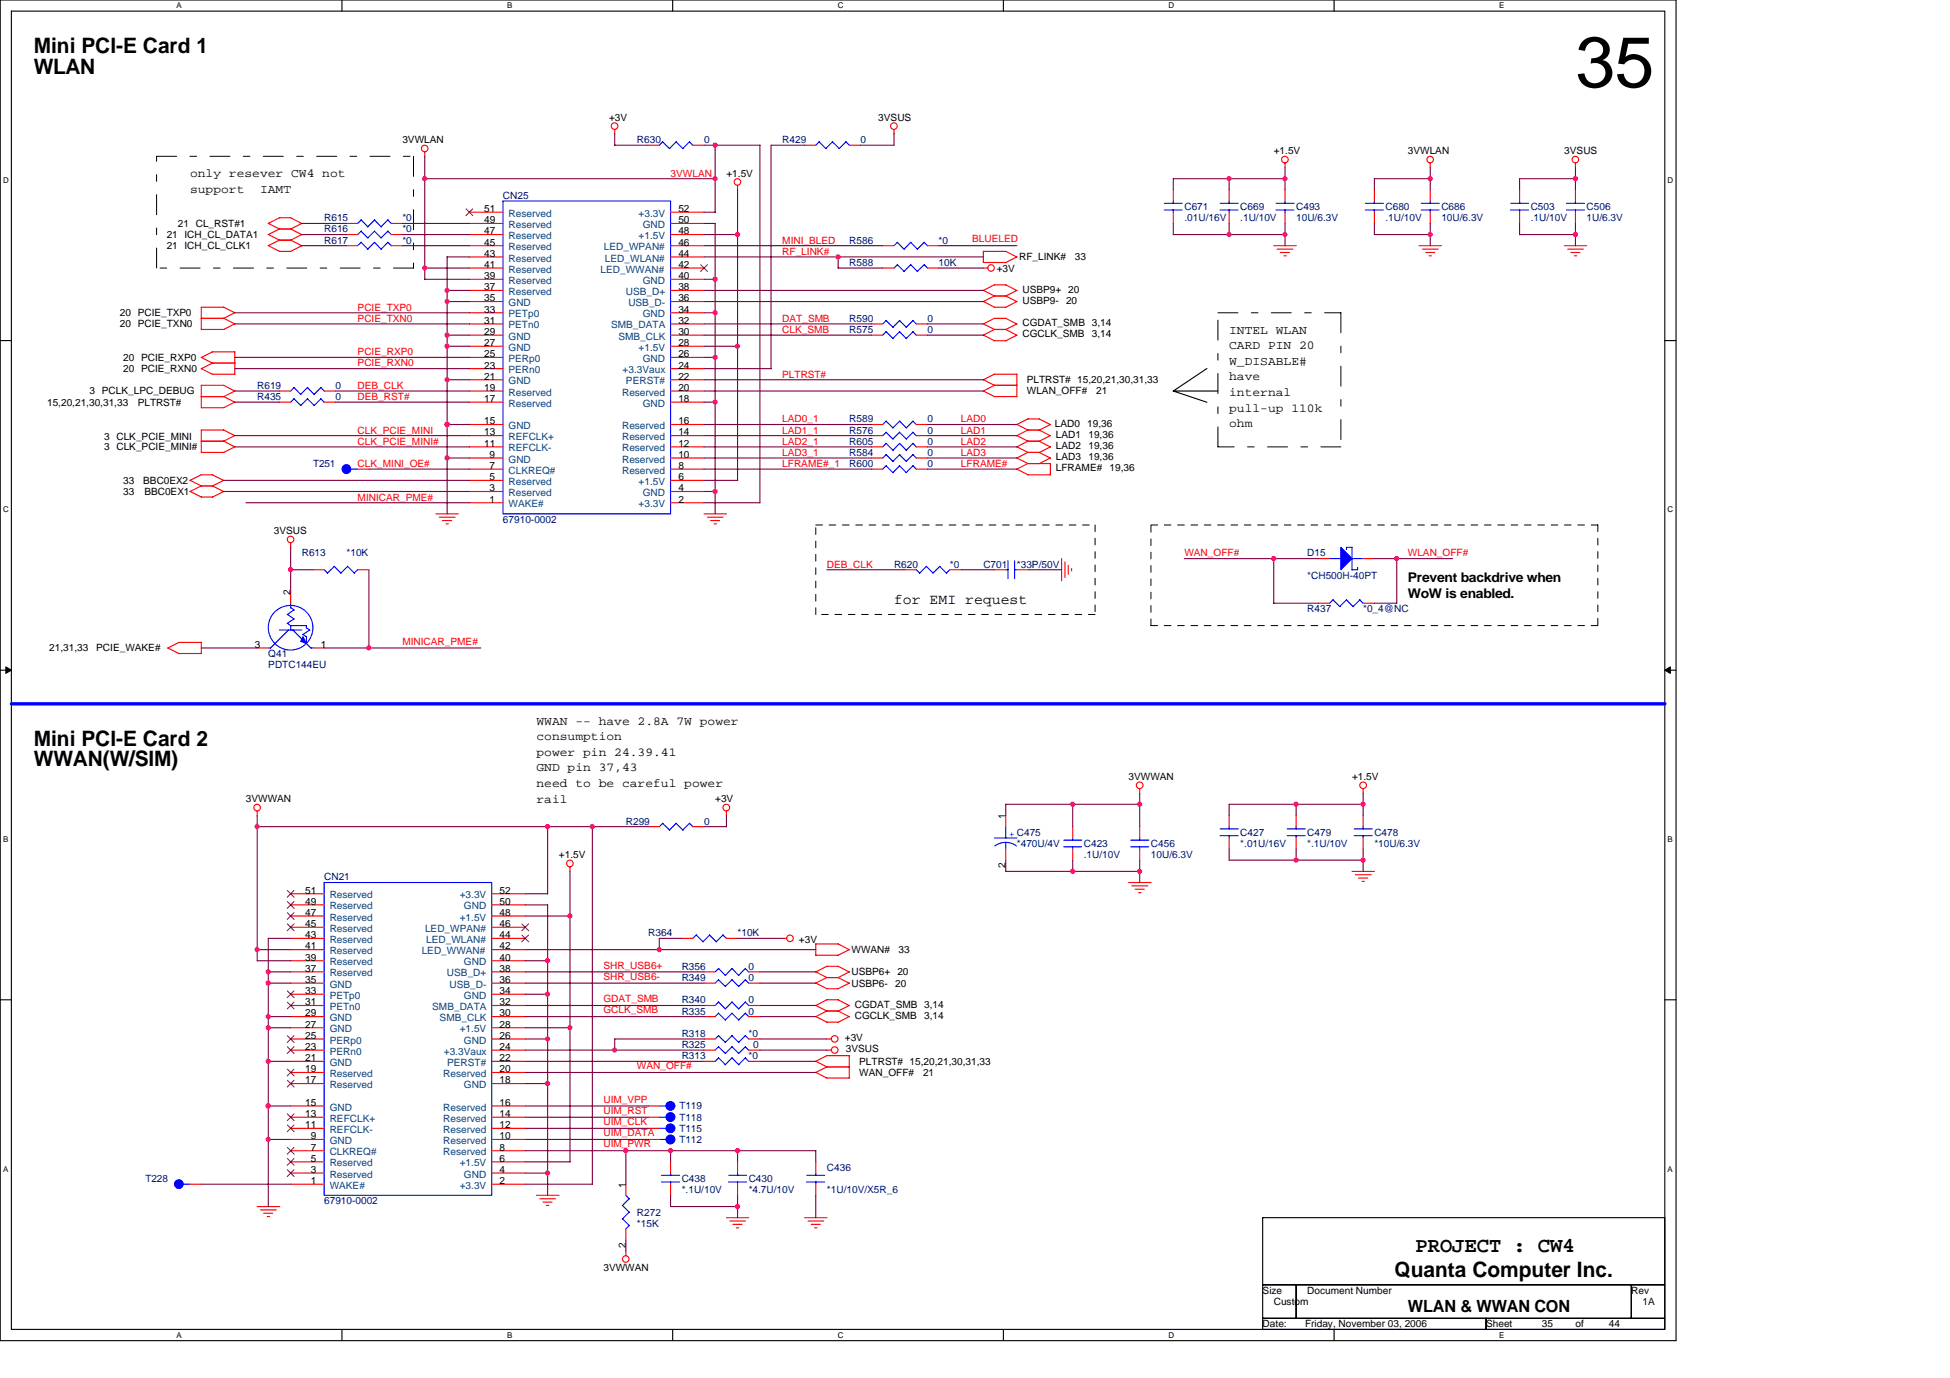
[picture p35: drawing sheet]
<svg xmlns="http://www.w3.org/2000/svg" width="297mm" height="210mm" viewBox="0 0 297 210" stroke-linecap="round" stroke-linejoin="round" font-family="sans-serif">
<defs><g id="words">
<text font-size="10.9" x="240" y="13.3">35</text>
<g font-size="3.2">
<text x="5.1" y="8.1">Mini PCI-E Card 1</text>
<text x="5.1" y="11.2">WLAN</text>
<text x="5.1" y="113.6">Mini PCI-E Card 2</text>
<text x="5.1" y="116.7">WWAN(W/SIM)</text>
<text x="215.6" y="190.7">PROJECT : CW4</text>
<text x="212.4" y="194.5">Quanta Computer Inc.</text>
</g>
<text font-size="2.6" x="214.5" y="199.8">WLAN &amp; WWAN CON</text>
<text font-size="2.2" x="136.2" y="92">for EMI request</text>
<g font-size="2">
<text x="214.5" y="88.7">Prevent backdrive when</text>
<text x="214.5" y="91.1">WoW is enabled.</text>
</g>
<g font-size="1.9">
<text x="29" y="27">only resever CW4 not</text>
<text x="29" y="29.4">support</text>
<text x="39.6" y="29.4">IAMT</text>
<text x="187.2" y="50.8">INTEL WLAN</text>
<text x="187.2" y="53.2">CARD PIN 20</text>
<text x="187.2" y="55.6">W_DISABLE#</text>
<text x="187.2" y="58">have</text>
<text x="187.2" y="60.3">internal</text>
<text x="187.2" y="62.7">pull-up 110k</text>
<text x="187.2" y="65.1">ohm</text>
<text x="81.7" y="110.4">WWAN -- have 2.8A 7W power</text>
<text x="81.7" y="112.8">consumption</text>
<text x="81.7" y="115.1">power pin 24.39.41</text>
<text x="81.7" y="117.5">GND pin 37,43</text>
<text x="81.7" y="119.9">need to be careful power</text>
<text x="81.7" y="122.3">rail</text>
</g>
<g font-size="1.5">
<text x="61.3" y="21.8">3VWLAN</text>
<text x="92.8" y="18.4">+3V</text>
<text x="133.8" y="18.4">3VSUS</text>
<text x="194" y="23.5">+1.5V</text>
<text x="214.5" y="23.5">3VWLAN</text>
<text x="238.3" y="23.5">3VSUS</text>
<text x="110.7" y="26.9">+1.5V</text>
<text x="27.1" y="34.5">21 CL_RST#1</text>
<text x="73.7" y="32.3">51</text>
<text x="73.7" y="34">49</text>
<text x="73.7" y="35.7">47</text>
<text x="103.3" y="32.3">52</text>
<text x="103.3" y="34">50</text>
<text x="103.3" y="35.7">48</text>
<text x="25.4" y="38">21 ICH_CL_CLK1</text>
<text x="25.4" y="36.3">21 ICH_CL_DATA1</text>
<text x="73.7" y="37.4">45</text>
<text x="73.7" y="39.1">43</text>
<text x="73.7" y="40.8">41</text>
<text x="103.3" y="37.4">46</text>
<text x="103.3" y="39.1">44</text>
<text x="103.3" y="40.8">42</text>
<text x="151.8" y="41.4">+3V</text>
<text x="155.2" y="39.7">RF_LINK#</text>
<text x="163.7" y="39.7">33</text>
<text x="73.7" y="42.5">39</text>
<text x="73.7" y="44.2">37</text>
<text x="73.7" y="45.9">35</text>
<text x="73.7" y="47.6">33</text>
<text x="103.3" y="42.5">40</text>
<text x="103.3" y="44.2">38</text>
<text x="103.3" y="45.9">36</text>
<text x="103.3" y="47.6">34</text>
<text x="155.7" y="44.6">USBP9+ 20</text>
<text x="155.7" y="46.3">USBP9-</text>
<text x="162.4" y="46.3">20</text>
<text x="18.2" y="48.2">20 PCIE_TXP0</text>
<text x="18.2" y="49.9">20 PCIE_TXN0</text>
<text x="73.7" y="49.3">31</text>
<text x="73.7" y="51">29</text>
<text x="73.7" y="52.7">27</text>
<text x="103.3" y="49.3">32</text>
<text x="103.3" y="51">30</text>
<text x="103.3" y="52.7">28</text>
<text x="155.7" y="49.7">CGDAT_SMB 3,14</text>
<text x="155.7" y="51.4">CGCLK_SMB</text>
<text x="166.3" y="51.4">3,14</text>
<text x="18.8" y="56.7">20 PCIE_RXN0</text>
<text x="18.8" y="55">20 PCIE_RXP0</text>
<text x="73.7" y="54.4">25</text>
<text x="73.7" y="56.1">23</text>
<text x="73.7" y="57.8">21</text>
<text x="73.7" y="59.5">19</text>
<text x="103.3" y="54.4">26</text>
<text x="103.3" y="56.1">24</text>
<text x="103.3" y="57.8">22</text>
<text x="103.3" y="59.5">20</text>
<text x="156.4" y="58.4">PLTRST# 15,20,21,30,31,33</text>
<text x="7.2" y="61.8">15,20,21,30,31,33</text>
<text x="13.6" y="60.1">3 PCLK_LPC_DEBUG</text>
<text x="21" y="61.8">PLTRST#</text>
<text x="73.7" y="61.2">17</text>
<text x="73.7" y="64.6">15</text>
<text x="103.3" y="61.2">18</text>
<text x="103.3" y="64.6">16</text>
<text x="156.4" y="60.1">WLAN_OFF#</text>
<text x="160.7" y="65">LAD0</text>
<text x="165.6" y="65">19,36</text>
<text x="167" y="60.1">21</text>
<text x="15.9" y="68.6">3 CLK_PCIE_MINI#</text>
<text x="15.9" y="67.1">3 CLK_PCIE_MINI</text>
<text x="73.7" y="66.3">13</text>
<text x="73.7" y="68.1">11</text>
<text x="74.6" y="69.7">9</text>
<text x="74.6" y="71.4">7</text>
<text x="103.3" y="66.3">14</text>
<text x="103.3" y="68.1">12</text>
<text x="103.3" y="69.7">10</text>
<text x="103.3" y="71.4">8</text>
<text x="160.8" y="66.7">LAD1</text>
<text x="160.8" y="68.4">LAD2</text>
<text x="160.8" y="71.8">LFRAME#</text>
<text x="160.8" y="70.1">LAD3</text>
<text x="165.8" y="66.7">19,36</text>
<text x="165.8" y="68.4">19,36</text>
<text x="165.8" y="70.1">19,36</text>
<text x="169" y="71.8">19,36</text>
<text x="18.8" y="75.4">33</text>
<text x="18.8" y="73.7">33</text>
<text x="21.8" y="73.7">BBC0EX2</text>
<text x="22" y="75.4">BBC0EX1</text>
<text x="74.6" y="73.2">5</text>
<text x="74.6" y="74.8">3</text>
<text x="74.6" y="76.6">1</text>
<text x="103.3" y="73.2">6</text>
<text x="103.3" y="74.8">4</text>
<text x="103.3" y="76.6">2</text>
<text x="41.7" y="81.3">3VSUS</text>
<text x="44.3" y="90.7" transform="rotate(-90 44.3 90.7)">2</text>
<text x="7.5" y="99.2">21,31,33</text>
<text x="14.7" y="99.2">PCIE_WAKE#</text>
<text x="38.8" y="98.7">3</text>
<text x="48.9" y="98.7">1</text>
<text x="171.9" y="118.8">3VWWAN</text>
<text x="205.9" y="118.8">+1.5V</text>
<text x="37.5" y="122.2">3VWWAN</text>
<text x="108.9" y="122.2">+3V</text>
<text x="153.2" y="124.7" transform="rotate(-90 153.2 124.7)">1</text>
<text x="85.1" y="130.7">+1.5V</text>
<text x="46.5" y="136.1">51</text>
<text x="46.5" y="137.8">49</text>
<text x="76.1" y="136.1">52</text>
<text x="76.1" y="137.8">50</text>
<text x="153.2" y="132.3" transform="rotate(-90 153.2 132.3)">2</text>
<text x="46.5" y="139.5">47</text>
<text x="46.5" y="141.2">45</text>
<text x="46.5" y="142.9">43</text>
<text x="76.1" y="139.5">48</text>
<text x="76.1" y="141.2">46</text>
<text x="76.1" y="142.9">44</text>
<text x="121.7" y="143.6">+3V</text>
<text x="46.5" y="144.6">41</text>
<text x="46.5" y="146.3">39</text>
<text x="46.5" y="148">37</text>
<text x="46.5" y="149.7">35</text>
<text x="76.1" y="144.6">42</text>
<text x="76.1" y="146.3">40</text>
<text x="76.1" y="148">38</text>
<text x="76.1" y="149.7">36</text>
<text x="129.7" y="148.6">USBP6+ 20</text>
<text x="129.7" y="145.2">WWAN#</text>
<text x="136.9" y="145.2">33</text>
<text x="46.5" y="151.4">33</text>
<text x="46.5" y="153.1">31</text>
<text x="46.5" y="154.8">29</text>
<text x="76.1" y="151.4">34</text>
<text x="76.1" y="153.1">32</text>
<text x="76.1" y="154.8">30</text>
<text x="129.7" y="150.3">USBP6-</text>
<text x="130.2" y="155.2">CGCLK_SMB</text>
<text x="130.2" y="153.5">CGDAT_SMB 3,14</text>
<text x="136.4" y="150.3">20</text>
<text x="140.8" y="155.2">3,14</text>
<text x="46.5" y="156.5">27</text>
<text x="46.5" y="158.2">25</text>
<text x="46.5" y="159.9">23</text>
<text x="46.5" y="161.6">21</text>
<text x="76.1" y="156.5">28</text>
<text x="76.1" y="158.2">26</text>
<text x="76.1" y="159.9">24</text>
<text x="76.1" y="161.6">22</text>
<text x="128.7" y="158.6">+3V</text>
<text x="128.9" y="160.3">3VSUS</text>
<text x="46.5" y="163.3">19</text>
<text x="46.5" y="165">17</text>
<text x="76.1" y="163.3">20</text>
<text x="76.1" y="165">18</text>
<text x="130.9" y="163.9">WAN_OFF#</text>
<text x="130.9" y="162.2">PLTRST# 15,20,21,30,31,33</text>
<text x="140.6" y="163.9">21</text>
<text x="46.5" y="168.4">15</text>
<text x="46.5" y="170.2">13</text>
<text x="46.5" y="171.9">11</text>
<text x="47.3" y="173.5">9</text>
<text x="76.1" y="168.4">16</text>
<text x="76.1" y="170.2">14</text>
<text x="76.1" y="171.9">12</text>
<text x="76.1" y="173.5">10</text>
<text x="47.3" y="175.3">7</text>
<text x="47.3" y="177">5</text>
<text x="47.3" y="178.7">3</text>
<text x="76.1" y="177">6</text>
<text x="76.1" y="175.3">8</text>
<text x="76.1" y="178.7">4</text>
<text x="47.3" y="180.4">1</text>
<text x="76.1" y="180.4">2</text>
<text x="95.3" y="180.9" transform="rotate(-90 95.3 180.9)">1</text>
<text x="95.3" y="190.2" transform="rotate(-90 95.3 190.2)">2</text>
<text x="91.9" y="193.7">3VWWAN</text>
<text x="192.3" y="197.1">Size</text>
<text x="199.1" y="197.1">Document Number</text>
<text x="248.5" y="197.1">Rev</text>
<text x="192.3" y="202.2">Date:</text>
<text x="194" y="198.8">Custom</text>
<text x="198.8" y="202.2">Friday, November 03, 2006</text>
<text x="226.4" y="202.2">Sheet</text>
<text x="234.9" y="202.2">35</text>
<text x="240" y="202.2">of</text>
<text x="245.1" y="202.2">44</text>
<text x="250.2" y="198.8">1A</text>
</g>
<g font-size="1.5" fill="#000080">
<text x="97" y="21.8">R630</text>
<text x="107.2" y="21.8">0</text>
<text x="119.2" y="21.8">R429</text>
<text x="131.1" y="21.8">0</text>
<text x="49.4" y="33.7">R615</text>
<text x="49.4" y="35.4">R616</text>
<text x="61.3" y="33.7">*0</text>
<text x="61.3" y="35.4">*0</text>
<text x="76.6" y="30.3">CN25</text>
<text x="180.4" y="32">C671</text>
<text x="180.4" y="33.7">.01U/16V</text>
<text x="188.9" y="32">C669</text>
<text x="188.9" y="33.7">.1U/10V</text>
<text x="197.4" y="32">C493</text>
<text x="197.4" y="33.7">10U/6.3V</text>
<text x="211" y="32">C680</text>
<text x="211" y="33.7">.1U/10V</text>
<text x="219.6" y="32">C686</text>
<text x="219.6" y="33.7">10U/6.3V</text>
<text x="233.2" y="32">C503</text>
<text x="233.2" y="33.7">.1U/10V</text>
<text x="241.7" y="32">C506</text>
<text x="241.7" y="33.7">1U/6.3V</text>
<text x="49.4" y="37.1">R617</text>
<text x="61.3" y="37.1">*0</text>
<text x="129.4" y="40.5">R588</text>
<text x="129.4" y="37.1">R586</text>
<text x="143" y="40.5">10K</text>
<text x="143" y="37.1">*0</text>
<text x="129.4" y="49">R590</text>
<text x="129.4" y="50.7">R575</text>
<text x="141.3" y="49">0</text>
<text x="141.3" y="50.7">0</text>
<text x="39.2" y="59.2">R619</text>
<text x="51.1" y="59.2">0</text>
<text x="39.2" y="60.9">R435</text>
<text x="51.1" y="60.9">0</text>
<text x="129.4" y="64.3">R589</text>
<text x="141.3" y="64.3">0</text>
<text x="47.7" y="71.1">T251</text>
<text x="129.4" y="69.4">R584</text>
<text x="129.4" y="71.1">R600</text>
<text x="129.4" y="67.7">R605</text>
<text x="129.4" y="66">R576</text>
<text x="141.3" y="69.4">0</text>
<text x="141.3" y="71.1">0</text>
<text x="141.3" y="67.7">0</text>
<text x="141.3" y="66">0</text>
<text x="76.6" y="79.7">67910-0002</text>
<text x="46" y="84.8">R613</text>
<text x="52.8" y="84.8">*10K</text>
<text x="136.2" y="86.5">R620</text>
<text x="144.7" y="86.5">*0</text>
<text x="149.8" y="86.5">C701</text>
<text x="154.9" y="86.5">*33P/50V</text>
<text x="199.1" y="84.8">D15</text>
<text x="199.1" y="88.2">*CH500H-40PT</text>
<text x="199.1" y="93.3">R437</text>
<text x="207.6" y="93.3">*0_4@NC</text>
<text x="40.9" y="100.1">Q41</text>
<text x="40.9" y="101.8">PDTC144EU</text>
<text x="95.3" y="125.6">R299</text>
<text x="107.2" y="125.6">0</text>
<text x="154.9" y="129">*470U/4V</text>
<text x="165.1" y="129">C423</text>
<text x="165.1" y="130.7">.1U/10V</text>
<text x="175.3" y="129">C456</text>
<text x="175.3" y="130.7">10U/6.3V</text>
<text x="188.9" y="127.3">C427</text>
<text x="188.9" y="129">*.01U/16V</text>
<text x="199.1" y="127.3">C479</text>
<text x="199.1" y="129">*.1U/10V</text>
<text x="209.4" y="127.3">C478</text>
<text x="209.4" y="129">*10U/6.3V</text>
<text x="49.4" y="134.1">CN21</text>
<text x="98.7" y="142.6">R364</text>
<text x="112.3" y="142.6">*10K</text>
<text x="103.8" y="149.4">R349</text>
<text x="103.8" y="147.7">R356</text>
<text x="114" y="149.4">0</text>
<text x="114" y="147.7">0</text>
<text x="103.8" y="154.5">R335</text>
<text x="103.8" y="152.8">R340</text>
<text x="114" y="154.5">0</text>
<text x="114" y="152.8">0</text>
<text x="103.8" y="161.3">R313</text>
<text x="103.8" y="157.9">R318</text>
<text x="103.8" y="159.6">R325</text>
<text x="114" y="161.3">*0</text>
<text x="114" y="157.9">*0</text>
<text x="114.7" y="159.6">0</text>
<text x="103.5" y="172.4">T115</text>
<text x="103.5" y="169">T119</text>
<text x="103.5" y="170.7">T118</text>
<text x="103.5" y="174.1">T112</text>
<text x="126" y="178.4">C436</text>
<text x="22.2" y="180.1">T228</text>
<text x="49.4" y="183.5">67910-0002</text>
<text x="97" y="185.2">R272</text>
<text x="103.8" y="180.1">C438</text>
<text x="103.8" y="181.8">*.1U/10V</text>
<text x="114" y="180.1">C430</text>
<text x="114" y="181.8">*4.7U/10V</text>
<text x="126" y="181.8">*1U/10V/X5R_6</text>
<text x="97" y="186.9">*15K</text>
</g>
<g font-size="1.5" fill="#f00">
<text x="102.1" y="26.9">3VWLAN</text>
<text x="119.2" y="37.1">MINI_BLED</text>
<text x="119.2" y="38.8">RF_LINK#</text>
<text x="148.1" y="36.9">BLUELED</text>
<text x="54.5" y="47.3">PCIE_TXP0</text>
<text x="54.5" y="49">PCIE_TXN0</text>
<text x="119.2" y="50.7">CLK_SMB</text>
<text x="119.2" y="49">DAT_SMB</text>
<text x="54.5" y="59.2">DEB_CLK</text>
<text x="54.5" y="55.8">PCIE_RXN0</text>
<text x="54.5" y="54.1">PCIE_RXP0</text>
<text x="119.2" y="57.5">PLTRST#</text>
<text x="54.5" y="60.9">DEB_RST#</text>
<text x="119.2" y="64.3">LAD0_1</text>
<text x="146.4" y="64.3">LAD0</text>
<text x="54.5" y="66">CLK_PCIE_MINI</text>
<text x="54.5" y="67.7">CLK_PCIE_MINI#</text>
<text x="54.5" y="71.1">CLK_MINI_OE#</text>
<text x="119.2" y="71.1">LFRAME#_1</text>
<text x="119.2" y="66">LAD1_1</text>
<text x="119.2" y="69.4">LAD3_1</text>
<text x="119.2" y="67.7">LAD2_1</text>
<text x="146.4" y="71.1">LFRAME#</text>
<text x="146.4" y="66">LAD1</text>
<text x="146.4" y="67.7">LAD2</text>
<text x="146.4" y="69.4">LAD3</text>
<text x="54.5" y="76.2">MINICAR_PME#</text>
<text x="126" y="86.5">DEB_CLK</text>
<text x="180.4" y="84.8">WAN_OFF#</text>
<text x="214.5" y="84.8">WLAN_OFF#</text>
<text x="61.3" y="98.2">MINICAR_PME#</text>
<text x="91.9" y="147.6">SHR_USB6+</text>
<text x="91.9" y="149.2">SHR_USB6-</text>
<text x="91.9" y="154.4">GCLK_SMB</text>
<text x="91.9" y="152.7">GDAT_SMB</text>
<text x="91.9" y="168">UIM_VPP</text>
<text x="97" y="162.9">WAN_OFF#</text>
<text x="91.9" y="173.1">UIM_DATA</text>
<text x="91.9" y="171.4">UIM_CLK</text>
<text x="91.9" y="169.7">UIM_RST</text>
<text x="91.9" y="174.8">UIM_PWR</text>
</g>
<g font-size="1.5" fill="#004080">
<text x="77.5" y="33">Reserved</text>
<text x="77.5" y="34.7">Reserved</text>
<text x="97.3" y="33">+3.3V</text>
<text x="97.9" y="34.7">GND</text>
<text x="77.5" y="36.4">Reserved</text>
<text x="77.5" y="38.1">Reserved</text>
<text x="77.5" y="39.8">Reserved</text>
<text x="77.5" y="41.5">Reserved</text>
<text x="91.5" y="41.5">LED_WWAN#</text>
<text x="92" y="38.1">LED_WPAN#</text>
<text x="92.2" y="39.8">LED_WLAN#</text>
<text x="97.3" y="36.4">+1.5V</text>
<text x="77.5" y="43.2">Reserved</text>
<text x="77.5" y="44.9">Reserved</text>
<text x="77.5" y="46.6">GND</text>
<text x="95.3" y="44.9">USB_D+</text>
<text x="95.7" y="46.6">USB_D-</text>
<text x="97.9" y="43.2">GND</text>
<text x="77.5" y="48.3">PETp0</text>
<text x="77.5" y="50">PETn0</text>
<text x="77.5" y="51.8">GND</text>
<text x="77.5" y="53.4">GND</text>
<text x="93.1" y="50">SMB_DATA</text>
<text x="94.2" y="51.8">SMB_CLK</text>
<text x="97.3" y="53.4">+1.5V</text>
<text x="97.9" y="48.3">GND</text>
<text x="77.5" y="55.1">PERp0</text>
<text x="77.5" y="56.9">PERn0</text>
<text x="77.5" y="58.5">GND</text>
<text x="94.8" y="56.9">+3.3Vaux</text>
<text x="95.4" y="58.5">PERST#</text>
<text x="97.9" y="55.1">GND</text>
<text x="77.5" y="60.3">Reserved</text>
<text x="77.5" y="62">Reserved</text>
<text x="77.5" y="65.4">GND</text>
<text x="94.8" y="60.3">Reserved</text>
<text x="94.8" y="65.4">Reserved</text>
<text x="97.9" y="62">GND</text>
<text x="77.5" y="67.1">REFCLK+</text>
<text x="77.5" y="68.8">REFCLK-</text>
<text x="77.5" y="70.5">GND</text>
<text x="94.8" y="67.1">Reserved</text>
<text x="94.8" y="68.8">Reserved</text>
<text x="94.8" y="70.5">Reserved</text>
<text x="77.5" y="72.2">CLKREQ#</text>
<text x="77.5" y="73.9">Reserved</text>
<text x="77.5" y="75.6">Reserved</text>
<text x="77.5" y="77.3">WAKE#</text>
<text x="94.8" y="72.2">Reserved</text>
<text x="97.3" y="73.9">+1.5V</text>
<text x="97.3" y="77.3">+3.3V</text>
<text x="97.9" y="75.6">GND</text>
<text x="50.2" y="136.8">Reserved</text>
<text x="70" y="136.8">+3.3V</text>
<text x="50.2" y="138.5">Reserved</text>
<text x="50.2" y="140.2">Reserved</text>
<text x="50.2" y="141.9">Reserved</text>
<text x="50.2" y="143.6">Reserved</text>
<text x="64.7" y="141.9">LED_WPAN#</text>
<text x="64.9" y="143.6">LED_WLAN#</text>
<text x="70" y="140.2">+1.5V</text>
<text x="70.7" y="138.5">GND</text>
<text x="50.2" y="145.4">Reserved</text>
<text x="50.2" y="147">Reserved</text>
<text x="50.2" y="148.7">Reserved</text>
<text x="64.2" y="145.4">LED_WWAN#</text>
<text x="68.1" y="148.7">USB_D+</text>
<text x="70.7" y="147">GND</text>
<text x="50.2" y="150.5">GND</text>
<text x="50.2" y="152.1">PETp0</text>
<text x="50.2" y="153.9">PETn0</text>
<text x="50.2" y="155.6">GND</text>
<text x="65.8" y="153.9">SMB_DATA</text>
<text x="67" y="155.6">SMB_CLK</text>
<text x="68.5" y="150.5">USB_D-</text>
<text x="70.7" y="152.1">GND</text>
<text x="50.2" y="157.2">GND</text>
<text x="50.2" y="159">PERp0</text>
<text x="50.2" y="160.7">PERn0</text>
<text x="67.6" y="160.7">+3.3Vaux</text>
<text x="70" y="157.2">+1.5V</text>
<text x="70.7" y="159">GND</text>
<text x="50.2" y="162.4">GND</text>
<text x="50.2" y="164.1">Reserved</text>
<text x="50.2" y="165.8">Reserved</text>
<text x="67.5" y="164.1">Reserved</text>
<text x="68.1" y="162.4">PERST#</text>
<text x="70.7" y="165.8">GND</text>
<text x="50.2" y="169.2">GND</text>
<text x="50.2" y="170.9">REFCLK+</text>
<text x="50.2" y="172.6">REFCLK-</text>
<text x="67.5" y="169.2">Reserved</text>
<text x="67.5" y="170.9">Reserved</text>
<text x="67.5" y="172.6">Reserved</text>
<text x="50.2" y="174.3">GND</text>
<text x="50.2" y="176">CLKREQ#</text>
<text x="50.2" y="177.7">Reserved</text>
<text x="50.2" y="179.4">Reserved</text>
<text x="67.5" y="174.3">Reserved</text>
<text x="67.5" y="176">Reserved</text>
<text x="70" y="177.7">+1.5V</text>
<text x="70.7" y="179.4">GND</text>
<text x="50.2" y="181.1">WAKE#</text>
<text x="70" y="181.1">+3.3V</text>
</g>
<text font-size="1.5" fill="#00f" x="153.7" y="127.5">+ C475</text>
<g font-size="1.2">
<text x="26.9" y="1.2">A</text>
<text x="77.3" y="1.2">B</text>
<text x="127.6" y="1.2">C</text>
<text x="178" y="1.2">D</text>
<text x="228.4" y="1.2">E</text>
<text x=".5" y="27.9">D</text>
<text x="254" y="27.9">D</text>
<text x=".5" y="78">C</text>
<text x="254" y="78">C</text>
<text x=".5" y="128.2">B</text>
<text x="254" y="128.2">B</text>
<text x=".5" y="178.5">A</text>
<text x="254" y="178.5">A</text>
<text x="26.9" y="203.8">A</text>
<text x="77.3" y="203.8">B</text>
<text x="127.6" y="203.8">C</text>
<text x="178" y="203.8">D</text>
<text x="228.4" y="203.8">E</text>
</g>
</g></defs>
<path d="M0 0h255.3v204.2h-255.3zM1.7 1.7h251.9v200.8h-251.9z" fill="none" stroke="#000" stroke-width=".17"/>
<g fill="#fff">
<path d="M26.9 .2h.8v1.3h-.8z"/>
<path d="M26.9 202.7h.8v1.3h-.8z"/>
</g>
<path d="M52.1 0v1.7M52.1 202.5v1.7" fill="none" stroke="#000" stroke-width=".17"/>
<g fill="#fff">
<path d="M77.3 .2h.7v1.3h-.7z"/>
<path d="M77.3 202.7h.7v1.3h-.7z"/>
</g>
<path d="M102.5 0v1.7M102.5 202.5v1.7" fill="none" stroke="#000" stroke-width=".17"/>
<g fill="#fff">
<path d="M127.6 .2h.9v1.3h-.9z"/>
<path d="M127.6 202.7h.9v1.3h-.9z"/>
</g>
<path d="M152.8 0v1.7M152.8 202.5v1.7" fill="none" stroke="#000" stroke-width=".17"/>
<g fill="#fff">
<path d="M178 .2h.9v1.3h-.9z"/>
<path d="M178 202.7h.9v1.3h-.9z"/>
</g>
<path d="M203.2 0v1.7M203.2 202.5v1.7" fill="none" stroke="#000" stroke-width=".17"/>
<g fill="#fff">
<path d="M228.4 .2h.8v1.3h-.8z"/>
<path d="M228.4 202.7h.8v1.3h-.8z"/>
<path d="M.5 26.8h.8v1.3h-.8z"/>
<path d="M254 26.8h.9v1.3h-.9z"/>
<path d="M.5 77h.8v1.3h-.8z"/>
<path d="M254 77h.9v1.3h-.9z"/>
</g>
<path d="M0 51.9h1.7M253.6 51.9h1.7" fill="none" stroke="#000" stroke-width=".17"/>
<g fill="#fff">
<path d="M.5 127.2h.7v1.3h-.7z"/>
<path d="M254 127.2h.8v1.3h-.8z"/>
</g>
<path d="M0 102.1h1.7M253.6 102.1h1.7" fill="none" stroke="#000" stroke-width=".17"/>
<path d="M.9 101.6l.8 .5-.8 .5zM253.6 102.1l.8-.5v1z" fill="#000" stroke="#000" stroke-width=".15"/>
<g fill="#fff">
<path d="M.5 177.4h.7v1.3h-.7z"/>
<path d="M254 177.4h.8v1.3h-.8z"/>
</g>
<path d="M178.7 59.6h6.8M178.7 59.6l5.2 1.7M183.9 56.1l-5.2 3.5M0 152.3h1.7M253.6 152.3h1.7M192.3 185.5h61.3v10.2h-61.3zM192.3 195.7h5.1v5.1h-5.1zM197.4 195.7h51.1v5.1h-51.1zM248.5 195.7h5.1v5.1h-5.1zM192.3 200.8h34.1v1.7h-34.1zM226.4 200.8h27.2v1.7h-27.2z" fill="none" stroke="#000" stroke-width=".17"/>
<path d="M1.7 107.2h251.9" fill="none" stroke="#00f" stroke-width=".51"/>
<path d="M124.3 80h42.5M166.8 80v13.6M175.3 80h68.1M243.4 80v15.3M124.3 93.6v-13.6M166.8 93.6h-42.5M175.3 95.3v-15.3M243.4 95.3h-68.1" fill="none" stroke="#000" stroke-width=".15" stroke-dasharray="1 1 1 1 1 1 1 1"/>
<path d="M23.9 23.8h39.1M63 23.8v17M23.9 40.8v-17M63 40.8h-39.1M185.5 47.6h18.8M204.3 47.6v20.5M185.5 68.1v-20.5M204.3 68.1h-18.8" fill="none" stroke="#000" stroke-width=".15" stroke-dasharray="3 2 1 2"/>
<g fill="none" stroke="#f00" stroke-width=".17">
<path d="M93.6 19.7v.7M136.2 19.7v.7M40.8 37.4l1.8 .9h1.7M40.8 34l1.8 .9h1.7l1.7 .9M42.6 33.2h1.7l1.7 .9M42.6 36.6l-1.7 .8M42.6 34.9l-1.8 .8 1.8 .9h1.7l1.7 .8M42.6 33.1l-1.7 .9M46 37.4l-1.7 .9M46 35.7l-1.7 .9M46 34l-1.7 .9M52.8 37.4h1.7"/>
<path d="M52.8 34h1.7M52.8 35.7h1.7M59.6 37.4h1.7M59.6 34h1.7M59.6 35.7h1.7M64.7 23.1v.7M71.5 37.4h5.1M71.5 32.3h5.1M71.5 34h5.1M71.5 35.7h5.1M71.5 39.1h5.1M98.7 22.1h1.7"/>
<path d="M102.1 37.4h5.1M102.1 32.3h5.1M102.1 34h5.1M102.1 35.7h5.1M102.1 39.1h5.1M105.5 22.1h1.7M112.3 28.2v.7M122.6 22.1h1.7M129.4 22.1h1.7M134.5 37.4h1.7M141.3 37.4h1.7M154.9 39.1l-1.7 .9"/>
<path d="M154.9 39.2l-1.7-.9h-3.4v1.7h3.4M178.7 28.9v1.7M178.7 32.3v1.7M187.2 28.9v1.7M187.2 32.3v1.7M194 37.4h3.5M194.5 38h2.5M195 38.5h1.4M195.6 39h.3M195.7 24.8v.7M195.7 28.9v1.7M195.7 32.3v1.7"/>
<path d="M209.4 28.9v1.7M209.4 32.3v1.7M216.2 37.4h3.4M216.7 38h2.4M217.2 38.5h1.3M217.7 39h.4M217.9 24.8v.7M217.9 28.9v1.7M217.9 32.3v1.7M231.5 28.9v1.7M231.5 32.3v1.7M238.3 37.4h3.4"/>
<path d="M238.8 38h2.4M239.3 38.5h1.4M239.8 39h.4M240 24.8v.7M240 28.9v1.7M240 32.3v1.7M32.3 55.3h3.5M32.3 53.6h3.5v3.4M32.4 55.3l-1.8 .9 1.8 .8h3.4M32.4 53.6l-1.8 .9 1.8 .8M34.1 46.8l1.7 .8M34.1 48.5l1.7 .8"/>
<path d="M34.1 46.8h-3.4v3.4h3.4l1.7-.9M35.8 59.6l-1.7 .8M35.8 59.6l-1.7-.9h-3.4v3.4h3.4l1.7-.9M35.8 47.6l-1.7 .9h-3.5M42.6 59.6h1.7M49.4 59.6h1.7M71.5 40.8h5.1M71.5 42.5h5.1M71.5 44.2h5.1M71.5 45.9h5.1M71.5 47.6h5.1M71.5 49.3h5.1"/>
<path d="M71.5 51.1h5.1M71.5 52.7h5.1M71.5 54.4h5.1M71.5 56.2h5.1M71.5 57.8h5.1M71.5 59.6h5.1M102.1 40.8h5.1M102.1 42.5h5.1M102.1 44.2h5.1M102.1 45.9h5.1M102.1 47.6h5.1M102.1 49.3h5.1"/>
<path d="M102.1 51.1h5.1M102.1 52.7h5.1M102.1 54.4h5.1M102.1 56.2h5.1M102.1 57.8h5.1M102.1 59.6h5.1M132.8 49.3h1.7M132.8 51.1h1.7M134.5 40.8h1.7M139.6 49.3h1.7M139.6 51.1h1.7M141.3 40.8h1.7"/>
<path d="M149.8 40.8h.7M149.8 57.8l1.7 .9-1.7 .8 1.7 .9M149.8 49.3l1.7 .9M149.8 51l1.7 .9M149.8 44.2l1.7 .9M149.8 49.3l1.7-.8h1.7l1.7 .9M149.8 44.2l1.7-.8h1.7l1.7 .9M151.5 58.7h3.4M151.5 46.8h1.7M151.5 50.2h1.7l1.7 .9M151.5 51.9h1.7M151.5 45.1h1.7l1.7 .9"/>
<path d="M151.5 57h3.4M151.5 57l-1.7 .8M151.5 50.2l-1.7 .9M151.5 45.1l-1.7 .8 1.7 .9M154.9 57v3.4M154.9 49.3l-1.7 .9M154.9 51.1l-1.7 .8M154.9 44.2l-1.7 .9M154.9 45.9l-1.7 .9M28.9 74.8l1.7 .9h1.8M30.6 60.4h3.5M30.7 72.3h1.7l1.7 .9"/>
<path d="M30.7 72.3l-1.8 .9 1.7 .8h1.8l1.7 .9-1.8 .8M30.7 74l-1.7 .9M34.1 67.2l1.7 .9M34.1 65.5l1.7 .9M34.1 60.4l1.7 .9M34.1 65.5h-3.4v3.4h3.4l1.7-.8M34.1 73.2l-1.8 .8M35.8 66.3l-1.7 .9h-3.5M42.6 61.3h1.7M49.4 61.3h1.7M54.5 71.5h1.7M66.4 78.3h3.4"/>
<path d="M66.9 78.8h2.4M67.4 79.3h1.4M67.9 79.8h.4M71.5 61.3h5.1M71.5 64.7h5.1M71.5 66.4h5.1M71.5 68.1h5.1M71.5 69.8h5.1M71.5 71.5h5.1M71.5 73.2h5.1M71.5 74.9h5.1M71.5 76.6h5.1"/>
<path d="M102.1 61.3h5.1M102.1 64.7h5.1M102.1 66.4h5.1M102.1 68.1h5.1M102.1 69.8h5.1M102.1 71.5h5.1M102.1 73.2h5.1M102.1 74.9h5.1M102.1 76.6h5.1M107.2 78.3h3.5M107.8 78.8h2.3M108.2 79.3h1.4"/>
<path d="M108.8 79.8h.3M132.8 64.7h1.7M132.8 66.4h1.7M132.8 68.1h1.7M132.8 69.8h1.7M132.8 71.5h1.7M139.6 64.7h1.7M139.6 66.4h1.7M139.6 68.1h1.7M139.6 69.8h1.7M139.6 71.5h1.7M151.5 60.4h3.4"/>
<path d="M154.9 64.6l1.7 .9-1.7 .9 1.7 .8M154.9 68.1l1.7 .8M154.9 69.7l1.7 .9-1.7 .8 1.7 .9M156.6 67.2h1.7l1.7 .9M156.6 68.9h1.7l1.7 .9M156.6 65.5h1.7l1.7 .9M156.6 72.3h3.4M156.6 70.6h3.4M156.6 63.8h1.7l1.7 .9M156.6 63.8l-1.7 .9M156.6 67.2l-1.7 .9M156.6 68.9l-1.7 .9"/>
<path d="M160 64.7l-1.7 .8M160 66.4l-1.7 .8M160 68.1l-1.7 .8M160 70.6v1.7M160 69.8l-1.7 .8M27.2 97.9h3.5M27.3 97.9l-1.8 .8 1.8 .9M27.3 99.5h3.4M30.7 97.8v1.7M39.2 98.7h1.7M44.3 82.7v.7M44.3 90.2v1.7"/>
<path d="M47.7 86.8h1.7M47.7 98.7h1.7M54.5 86.8h1.7M137.9 86.8h1.7M144.7 86.8h1.7M151.5 86.8h1.7M154.9 86.8h1.7M161.7 85.1v3.4M162.2 85.6v2.4M162.7 86.1v1.4M163.2 86.6v.4M200.8 85.1h1.7"/>
<path d="M200.8 91.9h1.7M207.6 85.1h1.8M207.6 91.9h1.8M39.2 123.5v.7M44.3 136.1h5.1M44.3 137.8h5.1M44.3 139.5h5.1M74.9 136.1h5.1M74.9 137.8h5.1M74.9 139.5h5.1M86.8 132.1v.7M98.7 125.9h1.7"/>
<path d="M105.5 125.9h1.7M110.7 123.5v.7M153.2 124.2v1.7M153.2 129.3v1.7M163.4 125.9v1.7M163.4 129.3v1.7M171.9 134.4h3.4M172.4 134.9h2.4M172.9 135.4h1.4M173.4 136h.4M173.6 120.1v.7M173.6 125.9v1.7"/>
<path d="M173.6 129.3v1.7M187.2 124.2v1.7M187.2 127.6v1.7M197.4 124.2v1.7M197.4 127.6v1.7M205.9 132.7h3.5M206.5 133.2h2.4M206.9 133.8h1.4M207.5 134.3h.3M207.6 120.1v.7M207.6 124.2v1.7M207.6 127.6v1.7"/>
<path d="M44.3 158.3h5.1M44.3 160h5.1M44.3 142.9h5.1M44.3 154.9h5.1M44.3 153.2h5.1M44.3 149.8h5.1M44.3 148h5.1M44.3 141.2h5.1M44.3 144.7h5.1M44.3 146.3h5.1M44.3 151.4h5.1M44.3 156.5h5.1"/>
<path d="M74.9 158.3h5.1M74.9 160h5.1M74.9 142.9h5.1M74.9 154.9h5.1M74.9 153.2h5.1M74.9 149.8h5.1M74.9 148h5.1M74.9 141.2h5.1M74.9 144.7h5.1M74.9 146.3h5.1M74.9 151.4h5.1M74.9 156.5h5.1"/>
<path d="M103.8 142.9h1.7M107.2 158.3h1.7M107.2 160h1.7M107.2 154.9h1.7M107.2 153.2h1.7M107.2 149.8h1.7M107.2 148h1.7M110.7 142.9h1.6M114 158.3h1.8M114 160h1.8M114 154.9h1.8M114 153.2h1.8"/>
<path d="M114 149.8h1.8M114 148h1.8M119.1 142.9h.7M124.2 153.1l1.8 .9-1.8 .8 1.8 .9M124.3 143.8v1.7h3.4M124.3 143.8h3.4l1.7 .9M124.3 153.2l1.7-.9h1.7l1.7 .9M125.9 158.3h.7M125.9 160h.7M125.9 148.9h1.8l1.7 .9M125.9 150.6h1.8M125.9 155.7h1.8"/>
<path d="M125.9 154h1.8l1.7 .9M129.4 148l-1.7 .9M129.4 149.8l-1.7 .8M129.4 144.7l-1.7 .8M129.4 154.9l-1.7 .8M129.4 153.2l-1.7 .8M129.4 148.1l-1.7-.9h-1.7l-1.7 .8 1.7 .9-1.7 .9 1.7 .8M44.3 171.9h5.1M44.3 161.7h5.1M44.3 173.6h5.1M44.3 168.5h5.1M44.3 163.4h5.1"/>
<path d="M44.3 165.1h5.1M44.3 170.2h5.1M44.3 175.3h5.1M44.3 177h5.1M44.3 178.7h5.1M74.9 171.9h5.1M74.9 161.7h5.1M74.9 173.6h5.1M74.9 168.5h5.1M74.9 163.4h5.1M74.9 165.1h5.1M74.9 170.2h5.1"/>
<path d="M74.9 175.3h5.1M74.9 177h5.1M74.9 178.7h5.1M98.7 171.9h1.7M98.7 173.6h1.7M98.7 168.5h1.7M98.7 170.2h1.7M102.1 177v1.7M107.2 161.7h1.7M112.3 177v1.7M114 161.7h1.8M124.2 163.3l1.8 .9"/>
<path d="M124.3 177v1.7M125.9 164.2h3.5M125.9 162.5h3.5M126 160.8h3.4M126 162.5l-1.7 .9M126 160.8l-1.8 .8 1.8 .9M129.4 160.8v3.4M29 180.4h1.7M39.2 183.8h3.4M39.7 184.3h2.4M40.2 184.8h1.3M40.7 185.3h.4"/>
<path d="M44.3 180.4h5.1M74.9 180.4h5.1M81.7 182.1h3.5M82.2 182.6h2.4M82.7 183.1h1.4M83.2 183.6h.4M95.3 180.4v1.7M95.3 187.2v1.7M95.3 190.6v.7M102.1 180.4v1.7M110.7 185.5h3.4M111.2 186h2.4"/>
<path d="M111.7 186.5h1.3M112.2 187h.3M112.3 180.4v1.7M122.6 185.5h3.4M123.1 186h2.4M123.6 186.5h1.3M124.1 187h.4M124.3 180.4v1.7"/>
<circle cx="93.6" cy="19.2" r=".51"/>
<circle cx="136.2" cy="19.2" r=".51"/>
<circle cx="64.7" cy="22.6" r=".5"/>
<circle cx="112.3" cy="27.7" r=".5"/>
<circle cx="195.7" cy="24.3" r=".51"/>
<circle cx="217.9" cy="24.3" r=".5"/>
<circle cx="240" cy="24.3" r=".5"/>
<circle cx="151" cy="40.8" r=".5"/>
<circle cx="44.3" cy="82.2" r=".5"/>
<circle cx="173.6" cy="119.6" r=".51"/>
<circle cx="207.6" cy="119.6" r=".51"/>
<circle cx="39.2" cy="123" r=".51"/>
<circle cx="86.8" cy="131.5" r=".51"/>
<circle cx="110.6" cy="123" r=".51"/>
<circle cx="120.3" cy="142.9" r=".5"/>
<circle cx="127.1" cy="158.2" r=".51"/>
<circle cx="127.1" cy="159.9" r=".51"/>
<circle cx="95.3" cy="191.8" r=".5"/>
</g>
<g fill="none" stroke="#00f" stroke-width=".17">
<path d="M55 36.9l1 1.1M55 33.5l1 1.1M55 35.2l1 1.1M55 36.9l-.5 .5M55 33.5l-.5 .5M55 35.2l-.5 .5M57 33.5l1.1 1.1M57.1 33.5l-1.1 1M57.1 35.2l-1.1 1M59.1 36.9l.5 .5M59.1 33.5l.5 .6M59.1 35.2l.5 .6"/>
<path d="M59.1 36.9l-1 1.1-1-1.1-1.1 1.1M59.1 33.5l-1 1M59.1 35.2l-1 1.1-1.1-1.1M76.6 30.6h25.5v47.7h-25.5zM100.4 22.1l.6-.5 1 1M102 22.6l1-1 1 1M105.6 22.1l-.6-.5-1 1M124.8 21.6l1 1M124.8 21.6l-.5 .5M125.8 22.6l1-1 1.1 1M129.4 22.1l-.5-.5-1.1 1M136.7 36.9l1 1.1"/>
<path d="M136.7 36.9l-.5 .5M137.7 38l1-1.1 1.1 1.1M141.3 37.4l-.5-.5-1.1 1.1M177.3 32h2.8M177.4 31h2.7M178.7 30.6v.4M178.7 32v.3M185.8 32h2.8M185.9 31h2.7M187.2 30.6v.4M187.2 32v.3M194.3 32h2.8"/>
<path d="M194.4 31h2.7M195.7 30.6v.4M195.7 32v.3M208 32h2.7M208 31h2.7M209.4 30.6v.4M209.4 32v.3M216.5 32h2.7M216.5 31h2.7M217.9 30.6v.4M217.9 32v.3M230.1 32h2.7"/>
<path d="M230.1 31h2.8M231.5 30.6v.4M231.5 32v.3M238.6 32h2.7M238.6 31h2.8M240 30.6v.4M240 32v.3M44.8 59l1 1.1M44.8 59l-.5 .6M46.8 59l1.1 1.1M46.9 59l-1.1 1.1M48.9 59l.5 .6"/>
<path d="M48.9 59l-1 1.1M135 48.8l1 1.1M135 50.5l1 1.1M135 48.8l-.5 .5M135 50.5l-.5 .6M136.7 40.3l1 1.1M136.7 40.3l-.5 .5M137 48.8l1.1 1.1M137 50.5l1.1 1.1M137.1 48.8l-1.1 1M137.1 50.5l-1.1 1.1M138.7 40.3l1.1 1.1"/>
<path d="M138.7 40.3l-1 1M139.1 50.5l.5 .6M139.1 50.5l-1.1 1.1M139.6 49.4l-.5-.6-1.1 1M140.8 40.3l.5 .6M140.8 40.3l-1.1 1M44.8 60.7l-.5 .6M46.9 60.7l-1.1 1.1-1-1.1M48.9 60.7l.5 .6M48.9 60.7l-1 1.1-1.1-1.1M53.4 71.5h1.1M135 69.3l1 1"/>
<path d="M135 71l1 1M135 64.2l1 1M135 69.2l-.5 .6M135 70.9l-.5 .6M135 67.5l-.5 .6M135 64.1l-.5 .6M135 65.8l-.5 .6M137 69.3l1.1 1M137 71l1.1 1M137 67.5l1.1 1.1M137 64.2l1.1 1M137 65.8l1.1 1.1"/>
<path d="M137.1 69.2l-1.1 1.1M137.1 70.9l-1.1 1.1M137.1 67.5l-1.1 1.1-1-1.1M137.1 64.1l-1.1 1.1M137.1 65.8l-1.1 1.1-1-1.1M139.1 69.3l.5 .5M139.1 67.5l.5 .6M139.1 64.2l.5 .5M139.1 69.2l-1.1 1.1M139.1 67.5l-1.1 1.1M139.1 64.1l-1.1 1.1M139.6 71.5l-.5-.6-1.1 1.1"/>
<path d="M139.6 66.4l-.5-.6-1.1 1.1M42.6 96h3.4M43.8 95l.5 .3M43.9 96l-2.7 2.7h-.4M44.3 91.9v.7l.5 .3M44.6 96l1.4 1.3M44.8 92.9l-1.1 .7 1.1 .7M44.8 94.3l-1.1 .7M46.1 96.6l.6 .4M46.7 98l.7 .7M46.7 95.3v.4M46.7 97v1"/>
<path d="M46.7 95.6l.5 .4M46.7 95.3h-2.4v.7M47.2 96l-1.1 .7M47.3 98.7h.4M49.4 86.8l.5 .5M50.9 86.3l1 1M50.9 86.3l-1 1M52.9 86.3l1.1 1M53 86.3l-1.1 1M54.5 86.8l-.5 .5M139.5 86.8l.6 .5M141.1 86.3l1 1"/>
<path d="M141.1 86.3l-1 1M143.1 86.3l1.1 1M143.1 86.3l-1 1M144.7 86.8l-.6 .5M153.2 86.8h.4M153.5 85.4v2.7M154.5 86.8h.4M154.6 85.4v2.8M202.5 85.1h1.8M202.5 91.9l.6-.5 1 1M204.1 92.4l1-1 1 1M205.1 83.4h.8v3.4h.9"/>
<path d="M205.1 83.4v.3M205.9 85.1h1.8M206.8 86.4v.4M207.1 91.4l.6 .5M207.2 91.4l-1.1 1M49.4 134.4h25.5v47.7h-25.5zM100.4 125.9l.6-.5 1 1 1-1 1 1M105.6 125.9l-.6-.5-1 1M151.5 127.6h3.4M151.5 128.9a2.75 2.75 0 0 1 3.3 0M153.2 125.9v1.8M153.2 128.3v1"/>
<path d="M162 129h2.8M162 128h2.8M163.4 127.6v.4M163.4 129v.3M172.2 129h2.8M172.3 128h2.7M173.6 127.6v.4M173.6 129v.3M185.8 127.3h2.8M185.9 126.3h2.7M187.2 125.9v.4M187.2 127.3v.3"/>
<path d="M196.1 127.3h2.7M196.1 126.3h2.7M197.4 125.9v.4M197.4 127.3v.3M206.3 127.3h2.7M206.3 126.3h2.7M207.6 125.9v.4M207.6 127.3v.3M106.1 142.4l-.6 .5M108.1 142.4l1 1.1M108.1 142.4l-1 1.1-1-1.1M109.4 154.3l1.1 1.1"/>
<path d="M109.4 157.8l1.1 1M109.4 152.6l1.1 1.1M109.4 159.4l1.1 1.1M109.4 149.2l1.1 1.1M109.4 147.5l1.1 1.1M109.5 154.3l-.6 .6M109.5 157.7l-.6 .6M109.5 152.6l-.6 .6M109.5 159.4l-.6 .6M109.5 149.2l-.6 .6M109.5 147.5l-.6 .5M110.7 143l-.6-.6-1 1"/>
<path d="M111.5 157.8l1 1M111.5 152.6l1 1.1M111.5 147.5l1 1.1M111.5 154.3l-1 1.1M111.5 157.7l-1 1.1M111.5 152.6l-1 1.1M111.5 159.4l-1 1.1M111.5 149.2l-1 1.1M111.5 147.5l-1 1.1M113.5 154.3l.6 .6M113.5 157.8l.6 .5M113.5 152.6l.6 .6"/>
<path d="M113.5 159.4l.6 .6M113.5 149.2l.6 .6M113.5 147.5l.6 .6M113.6 154.3l-1.1 1.1-1-1.1M113.6 157.7l-1.1 1.1M113.6 152.6l-1.1 1.1M113.6 159.4l-1.1 1.1-1-1.1M113.6 149.2l-1.1 1.1-1-1.1M113.6 147.5l-1.1 1.1M100.4 171.9h1.1M100.4 173.6h1.1M100.4 168.5h1.1"/>
<path d="M100.4 170.2h1.1M100.8 179h2.7M102.1 178.7v.3M109.4 161.1l1.1 1.1M109.5 161.1l-.6 .6M111 179h2.7M111.5 161.1l-1 1.1M112.3 178.7v.3M113.5 161.1l.6 .6M113.6 161.1l-1.1 1.1-1-1.1M122.9 179h2.7M124.3 178.7v.3"/>
<path d="M27.9 180.4h1.1M94.8 183.6l1.1 1.1M94.8 185.7l1.1 1-.6 .5M95.3 182.1l.6 .5M95.8 182.6l-1 1M95.8 184.6l-1 1.1M100.8 180h2.7M102.1 180v.4M111 180h2.7M112.3 180v.4M122.9 180h2.7M124.3 180v.4"/>
<circle cx="44.3" cy="95.6" r="3.4"/>
</g>
<g fill="none" stroke="#804000" stroke-width=".15">
<path d="M71 31.8l1 1.1M72 31.8l-1 1.1M106.7 40.3l1.1 1.1M107.8 40.3l-1.1 1.1M43.8 135.6l1 1.1M43.8 137.3l1 1.1M43.8 139l1 1.1M44.8 135.6l-1.1 1.1M44.8 137.3l-1.1 1.1M44.8 139l-1.1 1.1M43.8 140.7l1 1.1M43.8 150.9l1 1.1"/>
<path d="M43.8 152.7l1 1M43.8 157.8l1 1M43.8 159.4l1 1.1M44.8 140.7l-1.1 1.1M44.8 150.9l-1.1 1.1M44.8 152.7l-1.1 1M44.8 157.8l-1.1 1M44.8 159.4l-1.1 1.1M79.5 140.7l1 1.1M79.5 142.4l1 1.1M80.5 140.7l-1 1.1M80.5 142.4l-1 1.1"/>
<path d="M43.8 162.9l1 1M43.8 164.5l1 1.1M43.8 169.7l1 1M43.8 171.4l1 1M43.8 174.8l1 1M43.8 176.5l1 1M43.8 178.2l1 1M44.8 162.9l-1.1 1M44.8 164.5l-1.1 1.1M44.8 169.7l-1.1 1M44.8 171.4l-1.1 1M44.8 174.8l-1.1 1"/>
<path d="M44.8 176.5l-1.1 1M44.8 178.2l-1.1 1"/>
</g>
<g fill="#00f" stroke="#00f" stroke-width=".17">
<path d="M204.3 83.4l1.6 1.7-1.6 1.7z" fill-rule="evenodd"/>
<path d="M46.1 97l.6 1-.9-.3z" fill-rule="evenodd"/>
<circle cx="102.1" cy="171.9" r=".67"/>
<circle cx="52.8" cy="71.5" r=".67"/>
<circle cx="102.1" cy="173.6" r=".68"/>
<circle cx="27.2" cy="180.4" r=".67"/>
<circle cx="102.1" cy="168.5" r=".67"/>
<circle cx="102.1" cy="170.2" r=".68"/>
</g>
<g fill="none" stroke="#800040" stroke-width=".17">
<path d="M46 35.7h6.8M46 37.4h6.8M46 34h6.8M61.3 35.7h10.2M61.3 37.4h10.2M61.3 34h10.2M64.7 27.2h44.3M64.7 23.8v18.7h6.8M68.1 39.1h3.4M68.1 39.1v39.2M93.6 22.1h5.1M93.6 20.4v1.7"/>
<path d="M107.2 39.1h42.6M107.2 34h1.7v44.3M107.2 35.7h5.2M107.2 37.4h27.3M107.2 22.1h8.6v54.5M108.9 22.1l.1 10.2h-1.8M112.3 28.9v44.3M122.6 22.1h-5.1v34.1M127.7 39.1v1.8M131.1 22.1h5.1M136.2 20.4v1.7M143 37.4h11.9"/>
<path d="M178.7 34v1.8M178.7 35.7h17.1M187.2 27.2v1.7M187.2 34v1.8M195.7 25.5v3.4M195.7 34v3.4M195.8 27.2h-17.1v1.7M209.4 34v1.8M209.4 35.7h8.5M217.9 25.5v3.4M217.9 34v3.4M217.9 27.2h-8.5v1.7"/>
<path d="M231.5 34v1.8M231.5 35.7h8.5M240 25.5v3.4M240 34v3.4M240 27.2h-8.5v1.7M35.8 59.6h6.8M35.8 49.3h35.7M35.8 56.2h35.7M35.8 54.4h35.7M35.8 47.6h35.7M51.1 59.6h20.4M64.7 40.8h6.8"/>
<path d="M68.1 44.2h3.4M68.1 51.1h3.4M68.1 57.8h3.4M68.1 52.7h3.4M68.1 45.9h3.4M107.2 45.9h42.6M107.2 44.2h42.6M107.2 59.6h42.6M107.2 51.1h25.6M107.2 49.3h25.6M107.2 57.8h42.6M107.2 56.2h10.3"/>
<path d="M107.2 54.4h1.8M107.2 47.6h1.8M107.2 52.7h5.2M107.2 42.5h1.8M127.7 40.8h6.8M141.3 51.1h8.5M141.3 49.3h8.5M143 40.8h6.8M34.1 73.2h37.4M34.1 74.9h37.4M35.8 66.4h35.7M35.8 68.1h35.7"/>
<path d="M35.8 61.3h6.8M37.5 76.6h34M51.1 61.3h20.4M56.2 71.5h15.3M68.1 64.7h3.4M68.1 69.8h3.4M107.2 76.6h8.6M107.2 66.4h25.6M107.2 68.1h25.6M107.2 71.5h25.6M107.2 73.2h5.2M107.2 64.7h25.6"/>
<path d="M107.2 61.3h1.8M107.2 69.8h25.6M107.2 74.9h1.8M141.3 66.4h13.6M141.3 68.1h13.6M141.3 71.5h13.6M141.3 64.7h13.6M141.3 69.8h13.6M30.7 98.7h8.5M44.3 86.8h3.4M44.3 83.4v6.8M49.4 98.7h23.8"/>
<path d="M56.2 86.8v11.9M126 86.8h11.9M146.4 86.8h5.1M156.6 86.8h5.1M180.4 85.1h20.4M194 85.1v6.8h6.8M209.3 85.1h12M212.8 85.1v6.8h-3.5M39.2 124.2v22.1h5.1M39.2 125.9h59.6M80 136.1h3.4M80 139.5h6.8"/>
<path d="M80 137.8h3.4M83.4 125.9v10.3M83.4 137.8v44.3M86.8 132.7v44.3M90.2 125.9v54.5M110.7 124.2v1.7h-3.5M153.2 131v1.8l20.4-.1M163.4 122.5v3.4M163.4 131v1.8M173.6 120.8v5.1M173.6 131v3.5M173.6 122.5h-20.4v1.7"/>
<path d="M187.2 129.3v1.7h20.5M197.4 122.5v1.7M197.4 129.3v1.7M207.6 120.8v3.4M207.6 129.3v3.5M207.7 122.5h-20.5v1.7M39.2 144.7h5.1M40.9 156.5h3.4M40.9 154.9h3.4M40.9 148h3.4M40.9 149.8h3.4M44.3 142.9h-3.4v40.9"/>
<path d="M80 156.5h6.8M80 146.3h3.4M80 154.9h27.3M80 153.2h27.3M80 144.7h44.3M80 148h27.3M80 149.8h27.3M80 158.3h3.4M80 160h27.3M80 151.4h3.4M103.9 142.9h-3.5v1.8M107.3 158.3h-13.7v1.7"/>
<path d="M112.3 142.9h6.9M115.8 154.9h8.5M115.8 153.2h8.5M115.8 148h8.5M115.8 149.8h8.5M115.8 158.3h10.2M115.8 160h10.2M40.9 161.7h3.4M40.9 168.5h3.4M40.9 173.6h3.4M80 177h6.8M80 171.9h18.8"/>
<path d="M80 170.2h18.8M80 163.4h44.3M80 161.7h27.3M80 168.5h18.8M80 175.3h44.3M80 178.7h3.4M80 165.1h3.4M80 173.6h18.8M95.3 175.3v5.1M102.1 175.3v1.7M112.3 175.3v1.7M115.8 161.7h8.5"/>
<path d="M124.3 175.3v1.7M30.7 180.4h13.6M80 180.4h10.3M95.3 188.9v1.7M102.1 182.1v1.7M102.1 183.8h10.3M112.3 182.1v3.4M124.3 182.1v3.4"/>
</g>
<g fill="#f0f" stroke="#f0f" stroke-width=".17">
<circle cx="127.7" cy="39.1" r=".33"/>
<circle cx="240" cy="35.7" r=".33"/>
<circle cx="108.9" cy="61.2" r=".33"/>
<circle cx="217.9" cy="27.2" r=".33"/>
<circle cx="112.3" cy="35.7" r=".33"/>
<circle cx="112.3" cy="52.7" r=".33"/>
<circle cx="187.2" cy="27.2" r=".33"/>
<circle cx="195.7" cy="27.2" r=".33"/>
<circle cx="217.9" cy="35.7" r=".33"/>
<circle cx="108.9" cy="22.1" r=".33"/>
<circle cx="173.6" cy="122.5" r=".33"/>
<circle cx="86.8" cy="139.5" r=".33"/>
<circle cx="86.8" cy="156.5" r=".33"/>
<circle cx="40.9" cy="168.5" r=".33"/>
<circle cx="83.4" cy="146.3" r=".33"/>
<circle cx="197.4" cy="122.5" r=".33"/>
<circle cx="207.6" cy="122.5" r=".33"/>
<circle cx="240" cy="27.2" r=".33"/>
<circle cx="100.4" cy="144.6" r=".33"/>
<circle cx="64.7" cy="27.2" r=".33"/>
<circle cx="108.9" cy="27.2" r=".33"/>
<circle cx="64.7" cy="40.8" r=".33"/>
<circle cx="39.2" cy="125.9" r=".33"/>
<circle cx="83.4" cy="125.9" r=".33"/>
<circle cx="39.2" cy="144.6" r=".33"/>
<circle cx="90.2" cy="125.9" r=".33"/>
<circle cx="93.6" cy="159.9" r=".33"/>
<circle cx="68.1" cy="51" r=".33"/>
<circle cx="83.4" cy="165" r=".33"/>
<circle cx="112.3" cy="175.3" r=".33"/>
<circle cx="163.4" cy="122.5" r=".33"/>
<circle cx="83.4" cy="158.3" r=".33"/>
<circle cx="68.1" cy="64.7" r=".33"/>
<circle cx="108.9" cy="74.9" r=".33"/>
<circle cx="40.9" cy="156.5" r=".33"/>
<circle cx="83.4" cy="151.4" r=".33"/>
<circle cx="112.3" cy="183.8" r=".33"/>
<circle cx="108.9" cy="47.6" r=".33"/>
<circle cx="68.1" cy="45.9" r=".33"/>
<circle cx="40.9" cy="149.7" r=".33"/>
<circle cx="40.9" cy="154.8" r=".33"/>
<circle cx="68.1" cy="44.2" r=".33"/>
<circle cx="68.1" cy="69.8" r=".33"/>
<circle cx="187.2" cy="35.7" r=".33"/>
<circle cx="173.6" cy="132.7" r=".33"/>
<circle cx="102.1" cy="175.3" r=".33"/>
<circle cx="68.1" cy="57.8" r=".33"/>
<circle cx="195.7" cy="35.7" r=".33"/>
<circle cx="163.4" cy="132.7" r=".33"/>
<circle cx="197.4" cy="131" r=".33"/>
<circle cx="207.6" cy="131" r=".33"/>
<circle cx="68.1" cy="52.7" r=".33"/>
<circle cx="83.4" cy="178.7" r=".33"/>
<circle cx="40.9" cy="173.6" r=".33"/>
<circle cx="40.9" cy="148" r=".33"/>
<circle cx="108.9" cy="42.5" r=".33"/>
<circle cx="95.3" cy="175.3" r=".33"/>
<circle cx="108.9" cy="54.4" r=".33"/>
<circle cx="40.9" cy="161.7" r=".33"/>
<circle cx="44.3" cy="86.8" r=".33"/>
<circle cx="56.2" cy="98.7" r=".33"/>
<circle cx="194" cy="85.1" r=".33"/>
<circle cx="212.7" cy="85.1" r=".33"/>
</g>
<use href="#words"/>
</svg>
